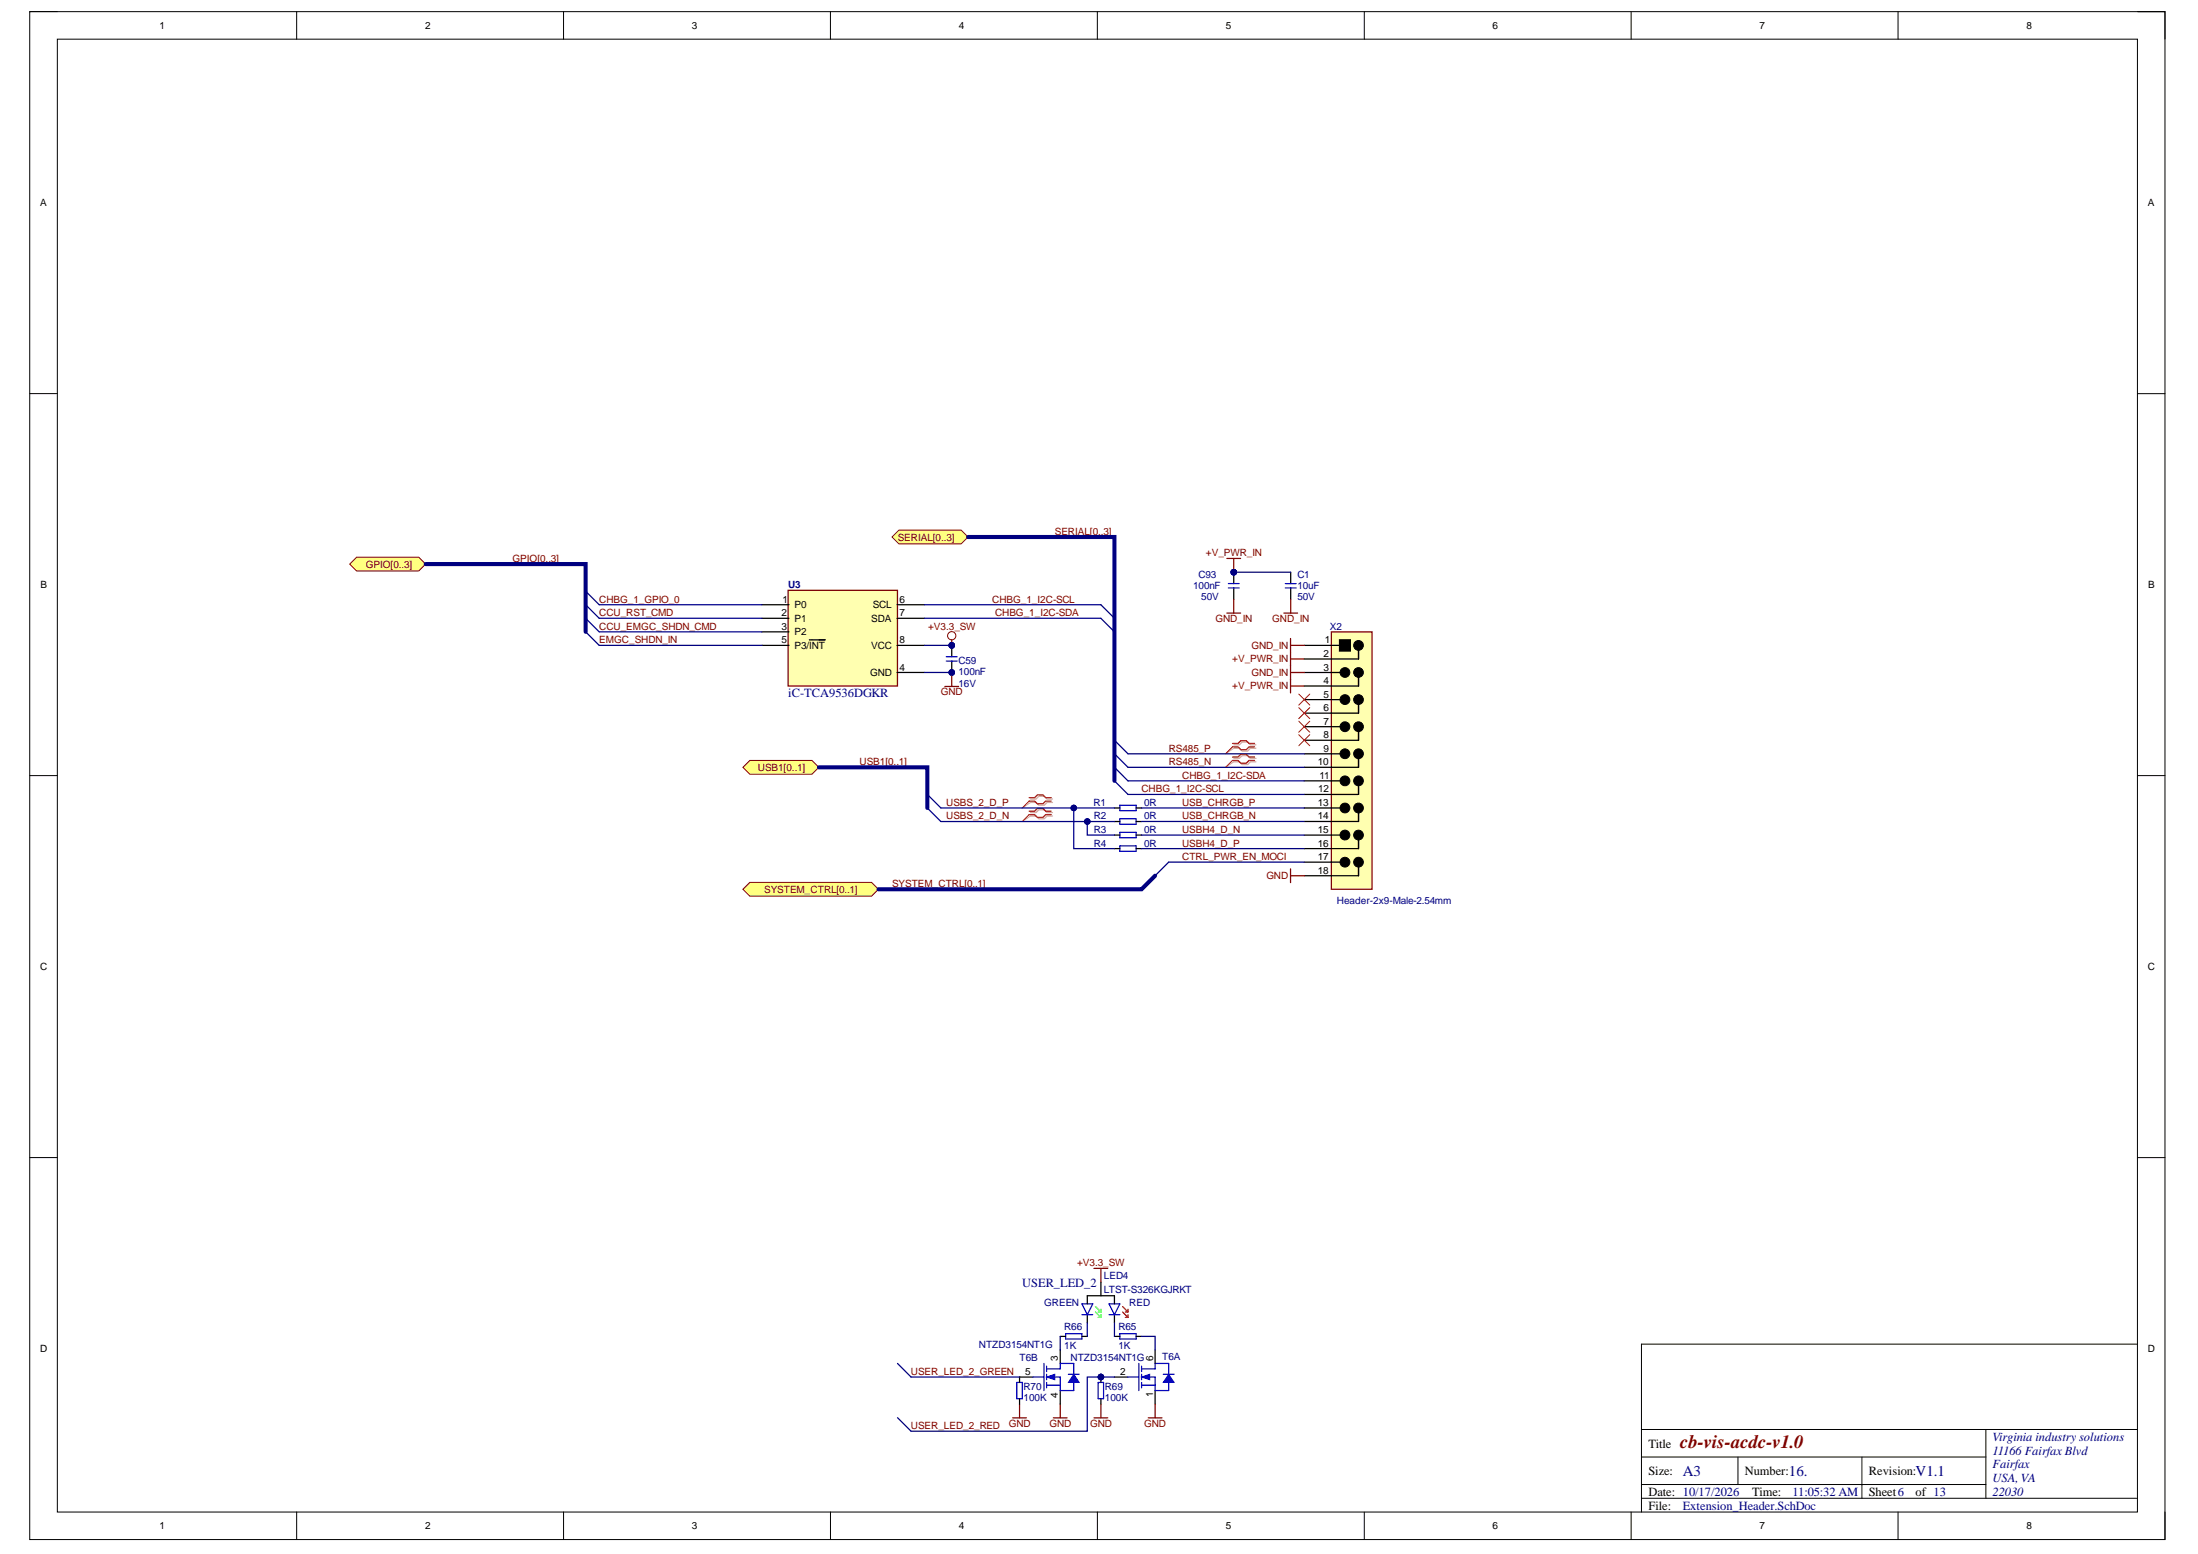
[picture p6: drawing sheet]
<svg xmlns="http://www.w3.org/2000/svg" width="297mm" height="210mm" viewBox="0 0 297 210" stroke-linecap="round" stroke-linejoin="round" font-family="sans-serif">
<defs><g id="words">
<text font-size="2.5" fill="#800000" x="227" y="195.5">cb-vis-acdc-v1.0</text>
<g font-size="2" fill="#000080">
<text x="227.4" y="199.3">A3</text>
<text x="241.8" y="199.3">16.</text>
<text x="258.9" y="199.3">V1.1</text>
</g>
<g font-size="1.7" fill="#000080">
<text x="106.5" y="94.2">iC-TCA9536DGKR</text>
<text x="138.2" y="173.8">USER_LED_2</text>
<text x="269.3" y="194.6">Virginia industry solutions</text>
<text x="269.3" y="196.5">11166 Fairfax Blvd</text>
<text x="227.4" y="203.9">Extension_Header.SchDoc</text>
<text x="242.2" y="202.1">11:05:32 AM</text>
<text x="269.3" y="198.3">Fairfax</text>
<text x="269.3" y="200.2">USA, VA</text>
<text x="269.3" y="202">22030</text>
</g>
<g font-size="1.7">
<text x="222.8" y="195.5">Title</text>
<text x="222.8" y="199.3">Size:</text>
<text x="222.8" y="202">Date: 10/17/2026</text>
<text x="222.8" y="203.9">File:</text>
<text x="235.8" y="199.3">Number:</text>
<text x="236.8" y="202">Time:</text>
<text x="252.5" y="199.3">Revision:</text>
<text x="252.5" y="202">Sheet6</text>
<text x="258.9" y="202">of 13</text>
</g>
<g font-size="1.4">
<text x="21.6" y="3.9">1</text>
<text x="57.5" y="3.9">2</text>
<text x="93.5" y="3.9">3</text>
<text x="129.6" y="3.9">4</text>
<text x="165.6" y="3.9">5</text>
<text x="201.7" y="3.9">6</text>
<text x="237.8" y="3.9">7</text>
<text x="273.9" y="3.9">8</text>
<text x="5.4" y="27.8">A</text>
<text x="290.3" y="27.8">A</text>
<text x="5.5" y="79.4">B</text>
<text x="105.6" y="83.2">2</text>
<text x="105.8" y="81.4">1</text>
<text x="107.4" y="82.1">P0</text>
<text x="107.4" y="84">P1</text>
<text x="117.7" y="84">SDA</text>
<text x="117.9" y="82.1">SCL</text>
<text x="121.6" y="81.4">6</text>
<text x="121.6" y="83.2">7</text>
<text x="290.3" y="79.4">B</text>
<text x="105.6" y="85.1">3</text>
<text x="105.6" y="86.9">5</text>
<text x="107.4" y="85.8">P2</text>
<text x="107.4" y="87.6">P3/INT</text>
<text x="117.7" y="87.6">VCC</text>
<text x="121.6" y="86.9">8</text>
<text x="178.9" y="88.7">2</text>
<text x="179" y="86.9">1</text>
<text x="117.6" y="91.3">GND</text>
<text x="121.6" y="90.6">4</text>
<text x="178.9" y="90.6">3</text>
<text x="178.9" y="92.4">4</text>
<text x="178.9" y="94.2">5</text>
<text x="178.9" y="96.1">6</text>
<text x="178.9" y="97.9">7</text>
<text x="178.9" y="99.7">8</text>
<text x="178.9" y="101.6">9</text>
<text x="178.1" y="103.4">10</text>
<text x="178.2" y="107">12</text>
<text x="178.3" y="105.2">11</text>
<text x="178.1" y="108.9">13</text>
<text x="178.1" y="110.7">14</text>
<text x="178.1" y="112.5">15</text>
<text x="178.1" y="114.4">16</text>
<text x="178.1" y="116.2">17</text>
<text x="178.1" y="118">18</text>
<text x="5.4" y="131">C</text>
<text x="290.3" y="131">C</text>
<text x="5.4" y="182.6">D</text>
<text x="138.5" y="185.7">5</text>
<text x="151.4" y="185.7">2</text>
<text x="290.3" y="182.6">D</text>
<text x="21.6" y="206.6">1</text>
<text x="57.5" y="206.6">2</text>
<text x="93.5" y="206.6">3</text>
<text x="129.6" y="206.6">4</text>
<text x="165.6" y="206.6">5</text>
<text x="201.7" y="206.6">6</text>
<text x="237.8" y="206.6">7</text>
<text x="273.9" y="206.6">8</text>
</g>
<g font-size="1.4" fill="#800000">
<text x="49.4" y="76.7">GPIO[0..3]</text>
<text x="69.3" y="75.9">GPIO[0..3]</text>
<text x="121.3" y="73">SERIAL[0..3]</text>
<text x="142.6" y="72.3">SERIAL[0..3]</text>
<text x="163" y="75.2">+V_PWR_IN</text>
<text x="81" y="83.2">CCU_RST_CMD</text>
<text x="81" y="81.4">CHBG_1_GPIO_0</text>
<text x="134.1" y="81.4">CHBG_1_I2C-SCL</text>
<text x="134.5" y="83.2">CHBG_1_I2C-SDA</text>
<text x="81" y="86.9">EMGC_SHDN_IN</text>
<text x="81" y="85.1">CCU_EMGC_SHDN_CMD</text>
<text x="125.4" y="85.1">+V3.3_SW</text>
<text x="164.2" y="84">GND_IN</text>
<text x="166.5" y="89.5">+V_PWR_IN</text>
<text x="169.1" y="87.6">GND_IN</text>
<text x="171.9" y="84">GND_IN</text>
<text x="127.2" y="93.9">GND</text>
<text x="166.5" y="93.1">+V_PWR_IN</text>
<text x="169.1" y="91.3">GND_IN</text>
<text x="157.9" y="101.6">RS485_P</text>
<text x="102.4" y="104.1">USB1[0..1]</text>
<text x="116.2" y="103.4">USB1[0..1]</text>
<text x="154.3" y="107">CHBG_1_I2C-SCL</text>
<text x="157.9" y="103.4">RS485_N</text>
<text x="159.8" y="105.2">CHBG_1_I2C-SDA</text>
<text x="127.9" y="108.9">USBS_2_D_P</text>
<text x="127.9" y="110.7">USBS_2_D_N</text>
<text x="159.8" y="108.9">USB_CHRGB_P</text>
<text x="159.8" y="110.7">USB_CHRGB_N</text>
<text x="159.8" y="112.5">USBH4_D_N</text>
<text x="120.6" y="119.9">SYSTEM_CTRL[0..1]</text>
<text x="159.8" y="114.4">USBH4_D_P</text>
<text x="159.8" y="116.2">CTRL_PWR_EN_MOCI</text>
<text x="171.1" y="118.8">GND</text>
<text x="103.3" y="120.6">SYSTEM_CTRL[0..1]</text>
<text x="145.6" y="171">+V3.3_SW</text>
<text x="123.1" y="185.7">USER_LED_2_GREEN</text>
<text x="123.1" y="193">USER_LED_2_RED</text>
<text x="136.3" y="192.7">GND</text>
<text x="141.8" y="192.7">GND</text>
<text x="147.3" y="192.7">GND</text>
<text x="154.6" y="192.7">GND</text>
</g>
<g font-size="1.4" fill="#000080">
<text x="106.5" y="79.5">U3</text>
<text x="161.2" y="79.6">100nF</text>
<text x="162" y="78.1">C93</text>
<text x="162.3" y="81">50V</text>
<text x="175.3" y="79.5">10uF</text>
<text x="175.3" y="81">50V</text>
<text x="175.3" y="78">C1</text>
<text x="129.5" y="89.7">C59</text>
<text x="179.7" y="85.1">X2</text>
<text x="129.5" y="91.2">100nF</text>
<text x="129.5" y="92.7">16V</text>
<text x="147.8" y="108.9">R1</text>
<text x="147.8" y="110.7">R2</text>
<text x="147.8" y="112.5">R3</text>
<text x="154.6" y="110.7">0R</text>
<text x="154.6" y="108.9">0R</text>
<text x="154.6" y="112.5">0R</text>
<text x="147.8" y="114.4">R4</text>
<text x="154.6" y="114.4">0R</text>
<text x="180.7" y="122">Header-2x9-Male-2.54mm</text>
<text x="149.2" y="172.8">LED4</text>
<text x="141.1" y="176.4">GREEN</text>
<text x="143.8" y="179.7">R66</text>
<text x="149.2" y="174.6">LTST-S326KGJRKT</text>
<text x="151.1" y="179.7">R65</text>
<text x="152.6" y="176.4">RED</text>
<text x="132.3" y="182.1">NTZD3154NT1G</text>
<text x="137.8" y="183.9">T6B</text>
<text x="143.8" y="182.3">1K</text>
<text x="144.7" y="183.9">NTZD3154NT1G</text>
<text x="151.1" y="182.3">1K</text>
<text x="157.1" y="183.7">T6A</text>
<text x="138.3" y="187.8">R70</text>
<text x="138.3" y="189.2">100K</text>
<text x="149.3" y="187.8">R69</text>
<text x="149.3" y="189.2">100K</text>
</g>
<g font-size="1.3">
<text x="143" y="183.8" transform="rotate(-90 143 183.8)">3</text>
<text x="155.8" y="183.8" transform="rotate(-90 155.8 183.8)">6</text>
<text x="143" y="188.9" transform="rotate(-90 143 188.9)">4</text>
<text x="155.8" y="188.7" transform="rotate(-90 155.8 188.7)">1</text>
</g>
</g></defs>
<path d="M4 1.6h288.6v206.4h-288.6z" fill="none" stroke="#000" stroke-width=".14"/>
<path d="M7.7 5.3h281.2v198.9h-281.2z" fill-rule="evenodd" fill="#fff"/>
<g fill="none" stroke="#000" stroke-width=".14">
<path d="M4 1.6h3.7M7.7 5.3h281.2v198.9h-281.2zM40.1 1.6v3.7M76.2 1.6v3.7M112.2 1.6v3.7M148.3 1.6v3.7M184.4 1.6v3.7M220.4 1.6v3.7M256.5 1.6v3.7M288.9 1.6h3.7v3.7M4 53.2h3.7M288.9 53.2h3.7"/>
<path d="M4 104.8h3.7M288.9 104.8h3.7M4 156.4h3.7M288.9 156.4h3.7M221.8 193.1h.1M221.8 193.1h67.1M221.8 196.8h46.6M234.9 196.8v3.7M251.6 196.8v5.6M268.4 193.1v9.3M288.9 181.6h-67.1v22.6M40.1 204.2v3.8"/>
<path d="M76.2 204.2v3.8M112.2 204.2v3.8M148.3 204.2v3.8M184.4 204.2v3.8M220.4 204.2v3.8M221.8 202.4h67.1M221.8 200.5h46.6M256.5 204.2v3.8M292.6 204.2v3.8"/>
</g>
<path d="M146.9 176.1v-1.1h3.7v1.1M146.9 177.6v1.1M148.8 173.2v1.8M150.6 177.6v1.1M143.3 180.5h.7M146.2 180.5h.7M150.6 180.5h.7M150.6 186h1.8M153.5 180.5h.8M156.1 187.8v1.9" fill="none" stroke="#000" stroke-width=".17"/>
<path d="M146.2 177.6h1.5M146.2 176.1h1.5l-.8 1.5zM149.9 177.6h1.4M149.9 176.1h1.4l-.7 1.5zM144 180.1h2.2v.8h-2.2zM151.3 180.1h2.2v.8h-2.2zM156.1 187.8h1.8" fill="none" stroke="#00f" stroke-width=".17"/>
<path d="M148 176.5l.8 .7M148 177.2l.8 .7M148.4 177.2h.4M148.4 177.9h.4M148.8 176.8v.4M148.8 177.6v.3" fill="none" stroke="#0f0" stroke-width=".17"/>
<path d="M151.7 176.5l.7 .7M151.7 177.2l.7 .7M152.1 177.2h.3M152.1 177.9h.3M152.4 176.8v.4M152.4 177.6v.3" fill="none" stroke="#f00" stroke-width=".17"/>
<path d="M147.8 171.3h1.9M148.8 171.3v1.9" fill="none" stroke="#800000" stroke-width=".17"/>
<path d="M157.9 185.6l.8 1.1h-1.5z" fill="#00f"/>
<path d="M157.9 185.6l.8 1.1h-1.5z" fill="none" stroke="#00f" stroke-width=".14"/>
<path d="M152.4 186h1.5M153.9 184.2v3.6M154.3 184.9h1.8M154.3 186h1.8v1.8M154.3 184.5v.8M156.1 184.2h1.8v1.4M157.2 185.6h1.5M157.9 186.5v1.3" fill="none" stroke="#00f" stroke-width=".17"/>
<path d="M154.3 186l1.1-.4v.8z" fill="#00f"/>
<path d="M154.3 186l1.1-.4v.8z" fill="none" stroke="#00f" stroke-width=".14"/>
<path d="M143.3 187.8h1.8M154.3 185.6v.8M154.3 186.7v.8M154.3 187.1h1.8M156.1 184.2v.7" fill="none" stroke="#00f" stroke-width=".17"/>
<path d="M137.8 186h1.8M143.3 182.3v1.9M143.3 187.8v1.9M156.1 182.3v1.9" fill="none" stroke="#000" stroke-width=".17"/>
<path d="M142.3 191.5h1.9M143.3 189.7v1.8" fill="none" stroke="#800000" stroke-width=".17"/>
<path d="M145.1 185.6l.7 1.1h-1.4z" fill="#00f"/>
<path d="M145.1 185.6l.7 1.1h-1.4z" fill="none" stroke="#00f" stroke-width=".14"/>
<path d="M139.6 186h1.4M141.1 184.2v3.6M141.4 184.9h1.9M141.4 186h1.9v1.8M141.4 184.5v.8M143.3 184.2h1.8v1.4M144.4 185.6h1.4M145.1 186.5v1.3" fill="none" stroke="#00f" stroke-width=".17"/>
<path d="M141.4 186l1.1-.4v.8z" fill="#00f"/>
<path d="M141.4 186l1.1-.4v.8z" fill="none" stroke="#00f" stroke-width=".14"/>
<path d="M141.4 185.6v.8M141.4 186.7v.8M141.4 187.1h1.9M143.3 184.2v.7" fill="none" stroke="#00f" stroke-width=".17"/>
<path d="M136.9 191.5h1.8M137.8 189.7v1.8M147.8 191.5h1.9M148.8 189.7v1.8M155.2 191.5h1.8M156.1 189.7v1.8" fill="none" stroke="#800000" stroke-width=".17"/>
<circle cx="148.8" cy="186" r=".37" fill="#000080"/>
<circle cx="148.8" cy="186" r=".37" fill="none" stroke="#000080" stroke-width=".14"/>
<path d="M148.4 186.7h.7v2.2h-.7z" fill="none" stroke="#00f" stroke-width=".17"/>
<path d="M148.8 186v.7M148.8 188.9v.8" fill="none" stroke="#000" stroke-width=".17"/>
<circle cx="148.8" cy="186" r=".37" fill="#000080"/>
<circle cx="148.8" cy="186" r=".37" fill="none" stroke="#000080" stroke-width=".14"/>
<path d="M137.4 186.7h.8v2.2h-.8z" fill="none" stroke="#00f" stroke-width=".17"/>
<path d="M137.8 186v.7M137.8 188.9v.8" fill="none" stroke="#000" stroke-width=".17"/>
<path d="M121.3 184.2l1.8 1.8M121.3 191.5l1.8 1.8" fill="none" stroke="#000080" stroke-width=".17"/>
<path d="M179.9 85.3h5.5v34.8h-5.5z" fill-rule="evenodd" fill="#ffffb0"/>
<path d="M179.9 85.3h5.5v34.8h-5.5z" fill="none" stroke="#800000" stroke-width=".17"/>
<g fill="none" stroke="#000" stroke-width=".17">
<path d="M176.3 87.2h5.5M176.3 90.8h3.6M176.3 92.7h3.6M176.3 94.5h3.6M176.3 96.3h3.6M176.3 98.2h3.6M176.3 100h3.6M183.6 87.2v1.8h-7.3M176.3 101.8h3.6M176.3 103.6h3.6M176.3 105.5h3.6M176.3 107.3h3.6"/>
<path d="M176.3 109.1h3.6M176.3 111h3.6M176.3 112.8h3.6M176.3 114.6h3.6"/>
</g>
<path d="M181 86.4h1.5v1.5h-1.5z" fill-rule="evenodd" fill="#ffffb0"/>
<g fill="none" stroke="#000" stroke-width=".17">
<path d="M179.9 90.8h1.9M179.9 94.5h1.9M179.9 98.2h1.9M181 86.4h1.5v1.5h-1.5zM183.6 87.2v1.8M183.6 90.8v1.9h-3.7M183.6 94.5v1.8h-3.7M183.6 98.2v1.8h-3.7M176.3 116.5h5.5M179.9 101.8h1.9M179.9 105.5h1.9M179.9 109.1h1.9"/>
<path d="M179.9 112.8h1.9M183.6 101.8v1.8h-3.7M183.6 105.5v1.8h-3.7M183.6 109.1v1.9h-3.7M183.6 112.8v1.8h-3.7M183.6 116.5v1.8h-7.3"/>
</g>
<g fill="#000">
<circle cx="181.8" cy="90.8" r=".66"/>
<circle cx="181.8" cy="98.2" r=".66"/>
<circle cx="181.8" cy="94.5" r=".66"/>
<circle cx="183.6" cy="90.8" r=".65"/>
<circle cx="183.6" cy="87.2" r=".66"/>
<circle cx="183.6" cy="98.2" r=".66"/>
<circle cx="183.6" cy="94.5" r=".66"/>
<circle cx="181.8" cy="105.5" r=".66"/>
<circle cx="181.8" cy="116.5" r=".66"/>
<circle cx="181.8" cy="109.1" r=".66"/>
<circle cx="181.8" cy="101.8" r=".66"/>
<circle cx="181.8" cy="112.8" r=".66"/>
<circle cx="183.6" cy="105.5" r=".66"/>
<circle cx="183.6" cy="116.5" r=".66"/>
<circle cx="183.6" cy="109.1" r=".66"/>
<circle cx="183.6" cy="101.8" r=".66"/>
<circle cx="183.6" cy="112.8" r=".66"/>
</g>
<g fill="none" stroke="#000" stroke-width=".14">
<path d="M181 86.4h1.5v1.5h-1.5z"/>
<circle cx="181.8" cy="90.8" r=".66"/>
<circle cx="181.8" cy="98.2" r=".66"/>
<circle cx="181.8" cy="94.5" r=".66"/>
<circle cx="183.6" cy="90.8" r=".65"/>
<circle cx="183.6" cy="87.2" r=".66"/>
<circle cx="183.6" cy="98.2" r=".66"/>
<circle cx="183.6" cy="94.5" r=".66"/>
<circle cx="181.8" cy="105.5" r=".66"/>
<circle cx="181.8" cy="116.5" r=".66"/>
<circle cx="181.8" cy="109.1" r=".66"/>
<circle cx="181.8" cy="101.8" r=".66"/>
<circle cx="181.8" cy="112.8" r=".66"/>
<circle cx="183.6" cy="105.5" r=".66"/>
<circle cx="183.6" cy="116.5" r=".66"/>
<circle cx="183.6" cy="109.1" r=".66"/>
<circle cx="183.6" cy="101.8" r=".66"/>
<circle cx="183.6" cy="112.8" r=".66"/>
</g>
<path d="M181 86.4h1.5v1.5h-1.5z" fill-rule="evenodd" fill="#000"/>
<path d="M174.4 86.2v7.4M174.4 89h1.9M174.4 92.7h1.9M174.4 87.2h1.9M174.4 90.8h1.9M174.4 117.4v1.8M174.4 118.3h1.9" fill="none" stroke="#800000" stroke-width=".17"/>
<path d="M100.4 103.6l.9-.9h8.4l1 .9-1 1h-8.4z" fill-rule="evenodd" fill="#ffff80"/>
<path d="M100.4 103.6l.9-.9h8.4l1 .9-1 1h-8.4z" fill="none" stroke="#800000" stroke-width=".14"/>
<path d="M174.4 77.3v1.5M174.4 79.4v1.6" fill="none" stroke="#000" stroke-width=".17"/>
<path d="M173.7 79.4h1.5M173.7 78.8h1.5" fill="none" stroke="#00f" stroke-width=".17"/>
<path d="M175.5 93.8l1.5 1.4M175.5 95.6l1.5 1.5M175.5 97.4l1.5 1.5M175.5 99.2l1.5 1.5M177 93.8l-1.5 1.4M177 95.6l-1.5 1.5M177 97.4l-1.5 1.5M177 99.2l-1.5 1.5" fill="none" stroke="#f00" stroke-width=".14"/>
<path d="M173.5 82.8h1.9M174.4 81v1.8" fill="none" stroke="#800000" stroke-width=".17"/>
<circle cx="166.7" cy="77.3" r=".37" fill="#000080"/>
<circle cx="166.7" cy="77.3" r=".37" fill="none" stroke="#000080" stroke-width=".14"/>
<path d="M166.7 77.3v1.5M166.7 79.4v1.6" fill="none" stroke="#000" stroke-width=".17"/>
<circle cx="166.7" cy="77.3" r=".37" fill="#000080"/>
<circle cx="166.7" cy="77.3" r=".37" fill="none" stroke="#000080" stroke-width=".14"/>
<path d="M166 79.4h1.5M166 78.8h1.5" fill="none" stroke="#00f" stroke-width=".17"/>
<path d="M165.8 75.4h1.9M166.7 75.4v1.9" fill="none" stroke="#800000" stroke-width=".17"/>
<circle cx="166.7" cy="77.3" r=".37" fill="#000080"/>
<circle cx="166.7" cy="77.3" r=".37" fill="none" stroke="#000080" stroke-width=".14"/>
<path d="M165.8 82.8h1.9M166.7 81v1.8" fill="none" stroke="#800000" stroke-width=".17"/>
<path d="M100.4 120.1l.9-.9h16.5l.9 .9-.9 .9h-16.5z" fill-rule="evenodd" fill="#ffff80"/>
<path d="M100.4 120.1l.9-.9h16.5l.9 .9-.9 .9h-16.5z" fill="none" stroke="#800000" stroke-width=".14"/>
<path d="M151.3 110.6h2.2v.7h-2.2zM151.3 108.8h2.2v.7h-2.2zM151.3 112.4h2.2v.8h-2.2zM151.3 114.3h2.2v.7h-2.2z" fill="none" stroke="#00f" stroke-width=".17"/>
<path d="M150.6 111h.7M150.6 109.1h.7M150.6 112.8h.7M150.6 114.6h.7M153.5 111h.8M153.5 109.1h.8M153.5 112.8h.8M153.5 114.6h.8" fill="none" stroke="#000" stroke-width=".17"/>
<path d="M125.3 107.3l1.9 1.8M125.3 109.1l1.9 1.9M157.9 116.5l-1.8 1.8" fill="none" stroke="#000080" stroke-width=".17"/>
<path d="M106.5 79.7h14.8v13h-14.8z" fill-rule="evenodd" fill="#ffffb0"/>
<path d="M106.5 79.7h14.8v13h-14.8z" fill="none" stroke="#800000" stroke-width=".17"/>
<path d="M103 81.7h3.6M103 83.5h3.6M103 87.2h3.6M103 85.3h3.6M109.4 86.4h2.1M121.2 81.7h3.8M121.2 83.5h3.8M121.2 87.2h3.8M121.2 90.8h3.8" fill="none" stroke="#000" stroke-width=".17"/>
<circle cx="128.6" cy="90.8" r=".37" fill="#000080"/>
<circle cx="128.6" cy="90.8" r=".37" fill="none" stroke="#000080" stroke-width=".14"/>
<circle cx="128.6" cy="87.2" r=".37" fill="#000080"/>
<circle cx="128.6" cy="87.2" r=".37" fill="none" stroke="#000080" stroke-width=".14"/>
<path d="M128.6 89.3v1.5" fill="none" stroke="#000" stroke-width=".17"/>
<circle cx="128.6" cy="90.8" r=".37" fill="#000080"/>
<circle cx="128.6" cy="90.8" r=".37" fill="none" stroke="#000080" stroke-width=".14"/>
<path d="M128.6 87.2v1.5" fill="none" stroke="#000" stroke-width=".17"/>
<circle cx="128.6" cy="87.2" r=".37" fill="#000080"/>
<circle cx="128.6" cy="87.2" r=".37" fill="none" stroke="#000080" stroke-width=".14"/>
<path d="M127.9 89.3h1.5M127.9 88.7h1.5" fill="none" stroke="#00f" stroke-width=".17"/>
<circle cx="128.6" cy="85.9" r=".56" fill="none" stroke="#800000" stroke-width=".14"/>
<path d="M128.6 86.4v.8" fill="none" stroke="#800000" stroke-width=".17"/>
<circle cx="128.6" cy="87.2" r=".37" fill="#000080"/>
<circle cx="128.6" cy="87.2" r=".37" fill="none" stroke="#000080" stroke-width=".14"/>
<path d="M127.7 92.7h1.8M128.6 90.9v1.8" fill="none" stroke="#800000" stroke-width=".17"/>
<path d="M148.8 83.5l1.8 1.8M148.8 81.7l1.8 1.8M150.6 105.5l1.8 1.8M150.6 103.6l1.8 1.9" fill="none" stroke="#000080" stroke-width=".17"/>
<path d="M120.6 72.5l.9-.9h8.4l.9 .9-.9 1h-8.4z" fill-rule="evenodd" fill="#ffff80"/>
<path d="M120.6 72.5l.9-.9h8.4l.9 .9-.9 1h-8.4z" fill="none" stroke="#800000" stroke-width=".14"/>
<path d="M150.6 100l1.8 1.8M150.6 101.8l1.8 1.8" fill="none" stroke="#000080" stroke-width=".17"/>
<path d="M47.3 76.2l.9-.9h8.4l.9 .9-.9 .9h-8.4z" fill-rule="evenodd" fill="#ffff80"/>
<path d="M47.3 76.2l.9-.9h8.4l.9 .9-.9 .9h-8.4z" fill="none" stroke="#800000" stroke-width=".14"/>
<path d="M79.1 79.9l1.9 1.8M79.1 81.7l1.9 1.8M79.1 83.5l1.9 1.8M79.1 85.3l1.9 1.9M146.9 178.7v1.8M123.1 186h14.7M143.3 180.5v1.8M148.8 186h-1.9v7.3h-23.8M154.3 180.5h1.8v1.8" fill="none" stroke="#000080" stroke-width=".17"/>
<path d="M139.3 107.9h.7l.4-.3h.7l.4 .3h.7M139.3 108.4h.7l.4 .4h.7l.4-.4h.7M139.3 109.8h.7l.4-.4h.7l.4 .4h.7M139.3 110.2h.7l.4 .4h.7l.4-.4h.7M166.7 100.6h.8l.4-.4h.7l.4 .4h.7M166.7 101.1h.8l.4 .3h.7l.4-.3h.7M166.7 102.4h.8l.4-.3h.7l.4 .3h.7M166.7 102.9h.8l.4 .4h.7l.4-.4h.7" fill="none" stroke="#d0a3a3" stroke-width=".17"/>
<path d="M139.3 108.4l-1.2 .7M139.3 110.2l-1.2 .8M166.7 101.1l-1.1 .7M166.7 102.9l-1.1 .7" fill="none" stroke="#d0a3a3" stroke-width=".14"/>
<path d="M139.1 107.7h.7l.4-.3h.7l.4 .3h.8M139.1 108.2h.7l.4 .4h.7l.4-.4h.8M139.1 109.6h.7l.4-.4h.7l.4 .4h.8M139.1 110h.7l.4 .4h.7l.4-.4h.8M166.6 100.4h.7l.4-.4h.7l.4 .4h.7M166.6 100.9h.7l.4 .4h.7l.4-.4h.7M166.6 102.3h.7l.4-.4h.7l.4 .4h.7M166.6 102.7h.7l.4 .4h.7l.4-.4h.7" fill="none" stroke="#f00" stroke-width=".17"/>
<path d="M139.1 108.2l-1 .9M139.1 110l-1 1M166.6 100.9l-1 .9M166.6 102.7l-1 .9" fill="none" stroke="#f00" stroke-width=".14"/>
<circle cx="148.8" cy="186" r=".37" fill="#000080"/>
<circle cx="148.8" cy="186" r=".37" fill="none" stroke="#000080" stroke-width=".14"/>
<path d="M148.8 186h1.8" fill="none" stroke="#000080" stroke-width=".17"/>
<circle cx="148.8" cy="186" r=".37" fill="#000080"/>
<circle cx="148.8" cy="186" r=".37" fill="none" stroke="#000080" stroke-width=".14"/>
<path d="M166.7 77.3h7.7M152.4 107.3h23.9M154.3 109.1h22M154.3 111h22M154.3 112.8h22M154.3 114.6h22M176.3 105.5h-23.9M150.6 178.7v1.8" fill="none" stroke="#000080" stroke-width=".17"/>
<circle cx="166.7" cy="77.3" r=".37" fill="#000080"/>
<circle cx="166.7" cy="77.3" r=".37" fill="none" stroke="#000080" stroke-width=".14"/>
<path d="M125 87.2h3.6M152.4 103.6h23.9M152.4 101.8h23.9M157.9 116.5h18.4" fill="none" stroke="#000080" stroke-width=".17"/>
<circle cx="128.6" cy="87.2" r=".37" fill="#000080"/>
<circle cx="128.6" cy="87.2" r=".37" fill="none" stroke="#000080" stroke-width=".14"/>
<path d="M81 87.2h22M81 81.7h22M81 83.5h22M81 85.3h22M125 81.7h23.8M125 83.5h23.8M127.2 111h19.7" fill="none" stroke="#000080" stroke-width=".17"/>
<circle cx="146.9" cy="111" r=".37" fill="#000080"/>
<circle cx="146.9" cy="111" r=".37" fill="none" stroke="#000080" stroke-width=".14"/>
<path d="M127.2 109.1h17.9" fill="none" stroke="#000080" stroke-width=".17"/>
<circle cx="145.1" cy="109.1" r=".37" fill="#000080"/>
<circle cx="145.1" cy="109.1" r=".37" fill="none" stroke="#000080" stroke-width=".14"/>
<path d="M150.6 109.1h-5.5v5.5h5.5" fill="none" stroke="#000080" stroke-width=".17"/>
<circle cx="145.1" cy="109.1" r=".37" fill="#000080"/>
<circle cx="145.1" cy="109.1" r=".37" fill="none" stroke="#000080" stroke-width=".14"/>
<path d="M150.6 111h-3.7v1.8h3.7" fill="none" stroke="#000080" stroke-width=".17"/>
<circle cx="146.9" cy="111" r=".37" fill="#000080"/>
<circle cx="146.9" cy="111" r=".37" fill="none" stroke="#000080" stroke-width=".14"/>
<path d="M57.5 76.2h21.6v9.1M130.8 72.5h19.8v33M110.7 103.6h14.6v5.5M156.1 118.3l-1.8 1.8h-35.6" fill="none" stroke="#000080" stroke-width=".55"/>
<path d="M125 90.8l3.6 .1" fill="none" stroke="#000080" stroke-width=".17"/>
<circle cx="128.6" cy="90.8" r=".37" fill="#000080"/>
<circle cx="128.6" cy="90.8" r=".37" fill="none" stroke="#000080" stroke-width=".14"/>
<use href="#words"/>
</svg>
